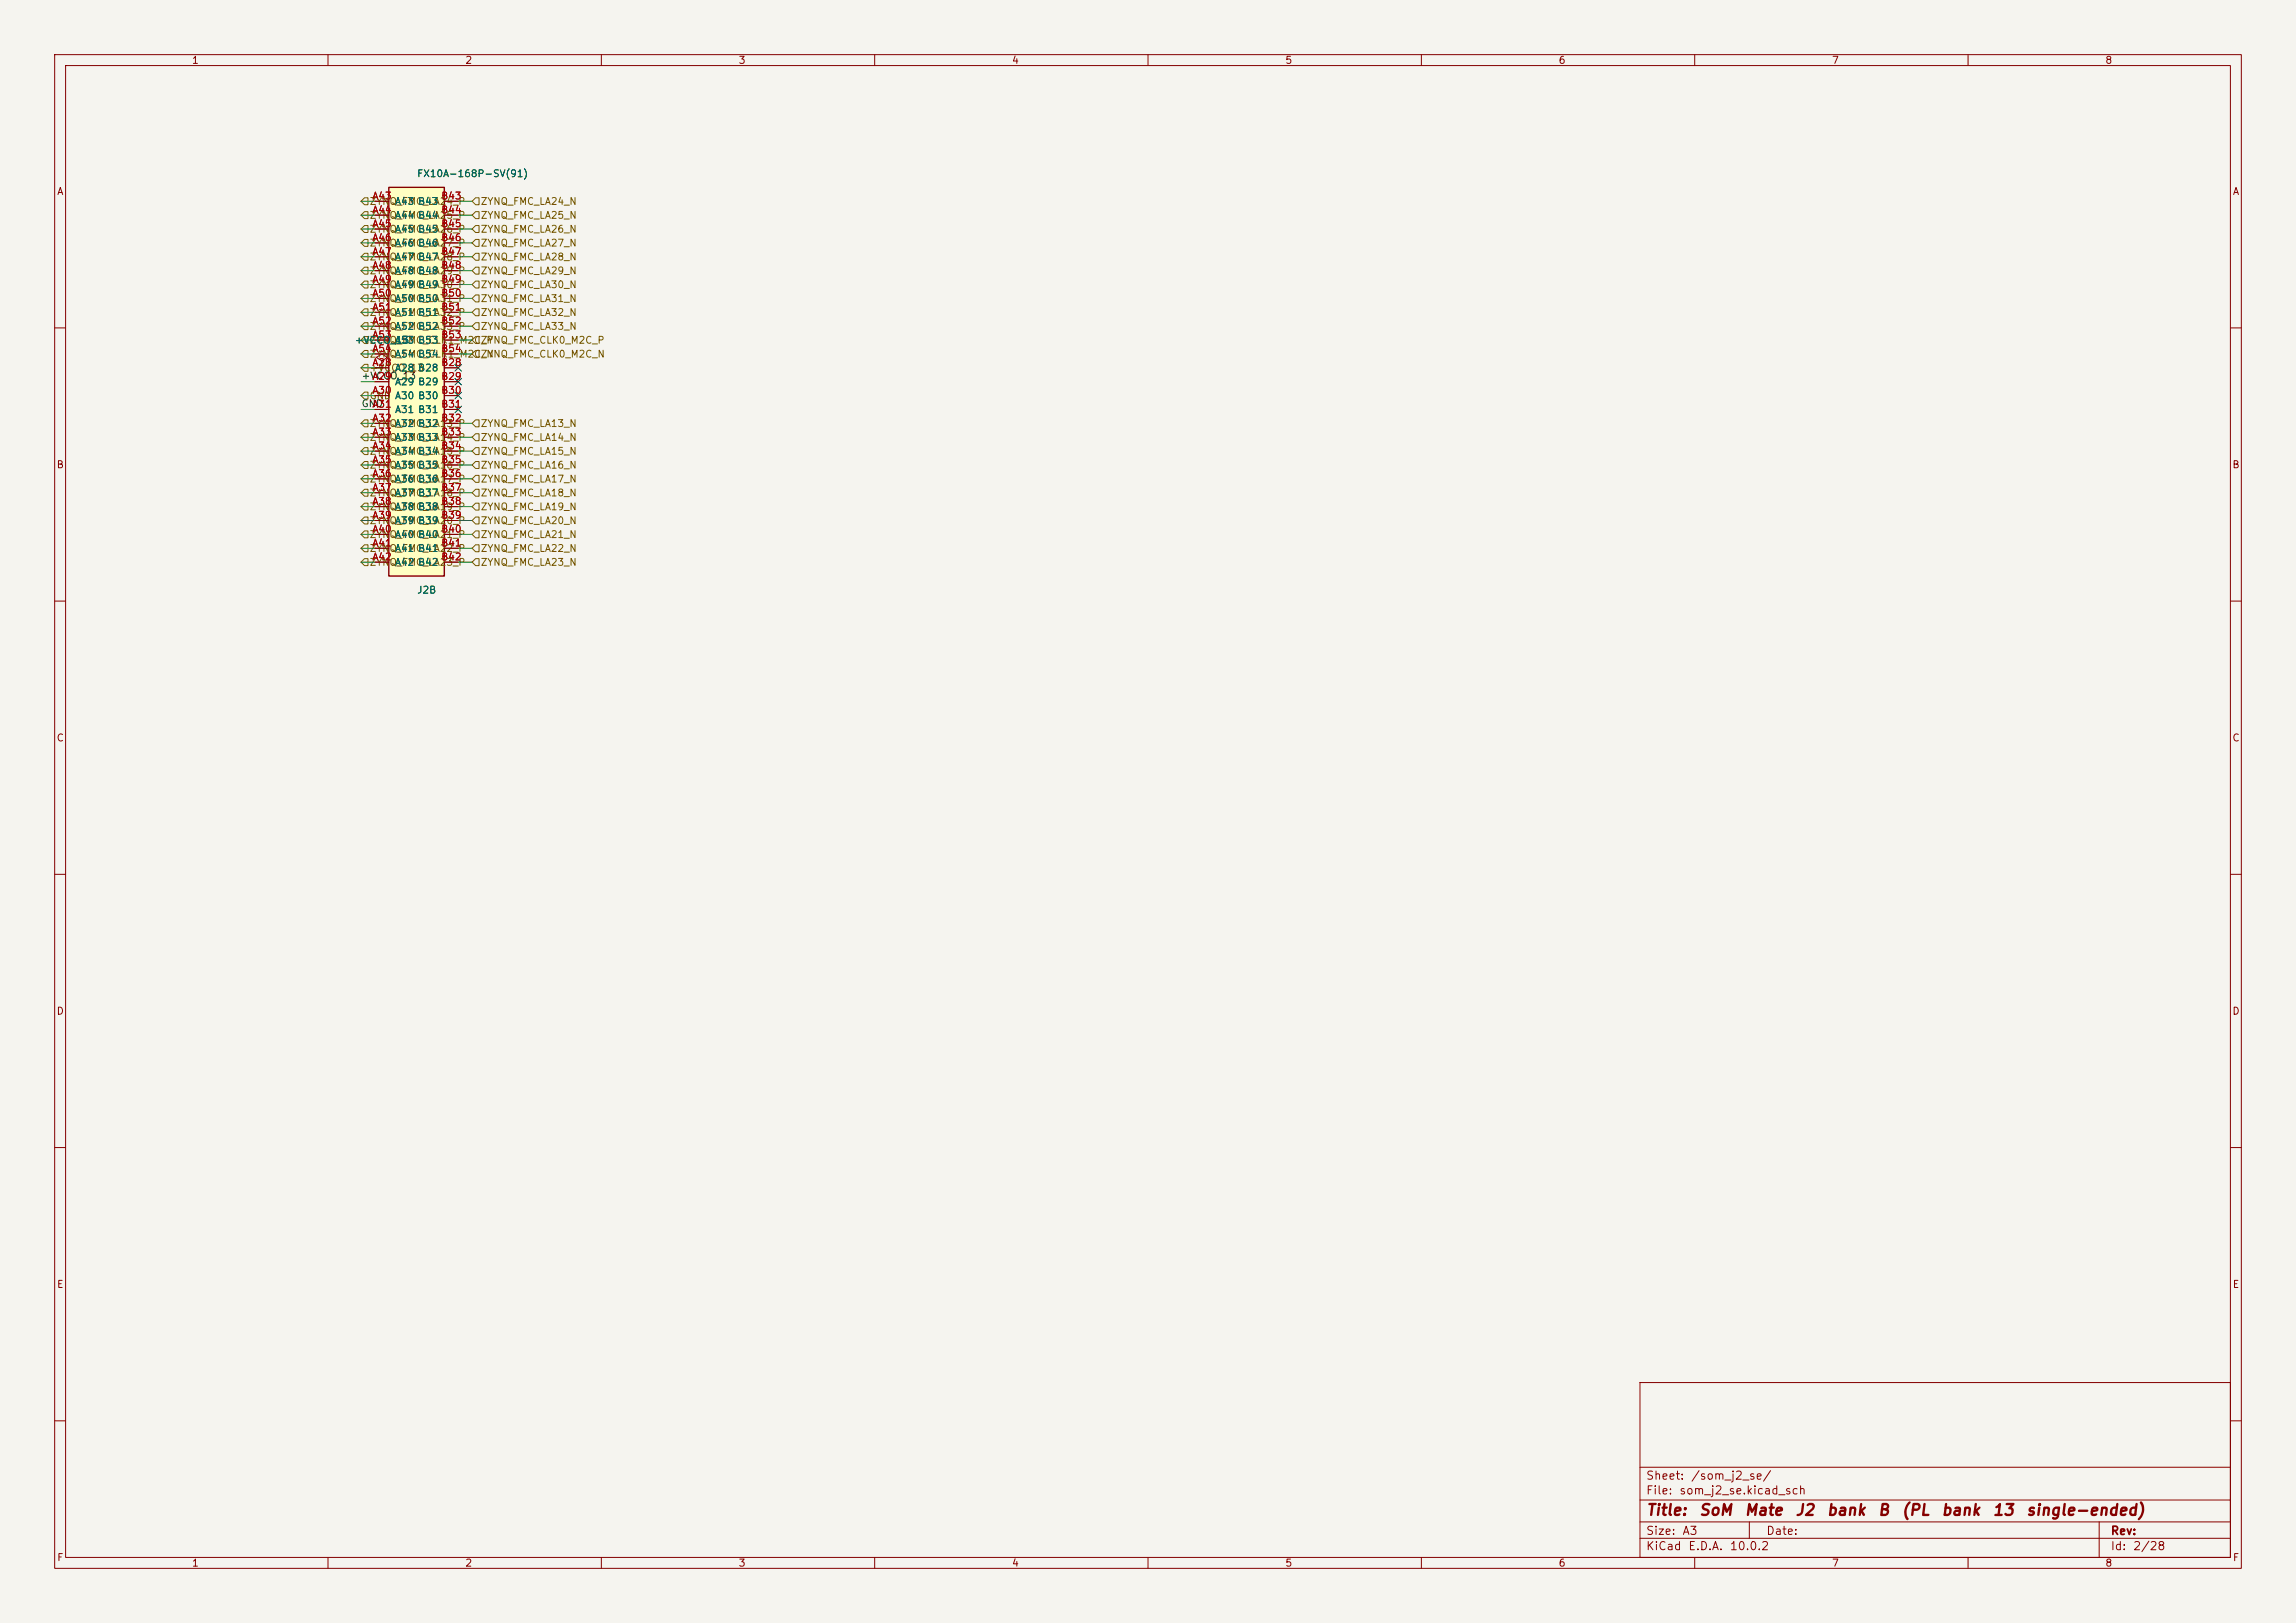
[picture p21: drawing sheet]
<svg xmlns="http://www.w3.org/2000/svg" width="420mm" height="297mm" viewBox="0 0 420 297" stroke-linecap="round" stroke-linejoin="round" font-family="sans-serif">
<defs><g id="words">
<g font-size="2" fill="#840000">
<text x="301" y="277.8">Title:</text>
<text x="310.7" y="277.8">SoM</text>
<text x="319" y="277.8">Mate</text>
<text x="328.3" y="277.8">J2</text>
<text x="334" y="277.8">bank</text>
<text x="343.4" y="277.8">B</text>
<text x="347.7" y="277.8">(PL</text>
<text x="355" y="277.8">bank</text>
<text x="364.3" y="277.8">13</text>
<text x="370.5" y="277.8">single-ended)</text>
</g>
<g font-size="1.5" fill="#840000">
<text x="301" y="273.8">File:</text>
<text x="301" y="271.1">Sheet:</text>
<text x="307.1" y="273.8">som_j2_se.kicad_sch</text>
<text x="309.2" y="271.1">/som_j2_se/</text>
<text x="301" y="281.2">Size:</text>
<text x="307.6" y="281.2">A3</text>
<text x="323" y="281.2">Date:</text>
<text x="386" y="281.2">Rev:</text>
<text x="301" y="284">KiCad</text>
<text x="308.7" y="284">E.D.A.</text>
<text x="316.3" y="284">10.0.2</text>
<text x="386" y="284">Id:</text>
<text x="390.1" y="284">2/28</text>
</g>
<g font-size="1.3" fill="#840000">
<text x="35" y="12">1</text>
<text x="85" y="12">2</text>
<text x="135" y="12">3</text>
<text x="185" y="12">4</text>
<text x="235" y="12">5</text>
<text x="285" y="12">6</text>
<text x="335" y="12">7</text>
<text x="385" y="12">8</text>
<text x="10.3" y="36">A</text>
<text x="408.3" y="36">A</text>
<text x="10.3" y="86">B</text>
<text x="408.2" y="86">B</text>
<text x="10.3" y="136">C</text>
<text x="408.2" y="136">C</text>
<text x="10.3" y="186">D</text>
<text x="408.2" y="186">D</text>
<text x="10.3" y="236">E</text>
<text x="408.3" y="236">E</text>
<text x="10.3" y="286">F</text>
<text x="35" y="287">1</text>
<text x="85" y="287">2</text>
<text x="135" y="287">3</text>
<text x="185" y="287">4</text>
<text x="235" y="287">5</text>
<text x="285" y="287">6</text>
<text x="335" y="287">7</text>
<text x="385" y="287">8</text>
<text x="408.3" y="286">F</text>
</g>
<g font-size="1.3" fill="#006464">
<text x="76.2" y="32.7">FX10A-168P-SV(91)</text>
<text x="72.1" y="37.8">A43 B43</text>
<text x="72.1" y="40.3">A44 B44</text>
<text x="72.1" y="42.9">A45 B45</text>
<text x="72.1" y="45.4">A46 B46</text>
<text x="72.1" y="48">A47 B47</text>
<text x="72.1" y="50.5">A48 B48</text>
<text x="72.1" y="53">A49 B49</text>
<text x="72.1" y="55.6">A50 B50</text>
<text x="72.1" y="58.1">A51 B51</text>
<text x="64.8" y="63.2">+VCCO_13</text>
<text x="72.1" y="60.7">A52 B52</text>
<text x="72.1" y="63.2">A53 B53</text>
<text x="72.1" y="65.7">A54 B54</text>
<text x="72.1" y="68.3">A28 B28</text>
<text x="72.1" y="70.8">A29 B29</text>
<text x="72.1" y="75.9">A31 B31</text>
<text x="72.1" y="73.4">A30 B30</text>
<text x="72.1" y="78.4">A32 B32</text>
<text x="72.1" y="81">A33 B33</text>
<text x="72.1" y="83.5">A34 B34</text>
<text x="72.1" y="86.1">A35 B35</text>
<text x="72.1" y="88.6">A36 B36</text>
<text x="72.1" y="91.1">A37 B37</text>
<text x="72.1" y="93.7">A38 B38</text>
<text x="72.1" y="96.2">A39 B39</text>
<text x="72.1" y="98.8">A40 B40</text>
<text x="72.1" y="101.3">A41 B41</text>
<text x="72.1" y="103.8">A42 B42</text>
<text x="76.2" y="108.9">J2B</text>
</g>
<g font-size="1.3" fill="#725600">
<text x="67.5" y="37.8">ZYNQ_FMC_LA24_P</text>
<text x="67.5" y="40.3">ZYNQ_FMC_LA25_P</text>
<text x="87.8" y="37.8">ZYNQ_FMC_LA24_N</text>
<text x="87.8" y="40.3">ZYNQ_FMC_LA25_N</text>
<text x="67.5" y="48">ZYNQ_FMC_LA28_P</text>
<text x="67.5" y="45.4">ZYNQ_FMC_LA27_P</text>
<text x="67.5" y="42.9">ZYNQ_FMC_LA26_P</text>
<text x="87.8" y="42.9">ZYNQ_FMC_LA26_N</text>
<text x="87.8" y="45.4">ZYNQ_FMC_LA27_N</text>
<text x="87.8" y="48">ZYNQ_FMC_LA28_N</text>
<text x="67.5" y="53">ZYNQ_FMC_LA30_P</text>
<text x="67.5" y="50.5">ZYNQ_FMC_LA29_P</text>
<text x="87.8" y="50.5">ZYNQ_FMC_LA29_N</text>
<text x="87.8" y="53">ZYNQ_FMC_LA30_N</text>
<text x="67.5" y="58.1">ZYNQ_FMC_LA32_P</text>
<text x="67.5" y="55.6">ZYNQ_FMC_LA31_P</text>
<text x="87.8" y="55.6">ZYNQ_FMC_LA31_N</text>
<text x="87.8" y="58.1">ZYNQ_FMC_LA32_N</text>
<text x="67.5" y="60.7">ZYNQ_FMC_LA33_P</text>
<text x="67.5" y="63.2">ZYNQ_FMC_CLK1_M2C_P</text>
<text x="67.5" y="65.7">ZYNQ_FMC_CLK1_M2C_N</text>
<text x="87.8" y="60.7">ZYNQ_FMC_LA33_N</text>
<text x="87.8" y="63.2">ZYNQ_FMC_CLK0_M2C_P</text>
<text x="87.8" y="65.7">ZYNQ_FMC_CLK0_M2C_N</text>
<text x="67.5" y="68.3">+VCCO_13</text>
<text x="67.5" y="73.4">GND A30 B30</text>
<text x="67.5" y="78.4">ZYNQ_FMC_LA13_P</text>
<text x="67.5" y="81">ZYNQ_FMC_LA14_P</text>
<text x="67.5" y="83.5">ZYNQ_FMC_LA15_P</text>
<text x="87.8" y="83.5">ZYNQ_FMC_LA15_N</text>
<text x="87.8" y="81">ZYNQ_FMC_LA14_N</text>
<text x="87.8" y="78.4">ZYNQ_FMC_LA13_N</text>
<text x="67.5" y="86.1">ZYNQ_FMC_LA16_P</text>
<text x="67.5" y="88.6">ZYNQ_FMC_LA17_P</text>
<text x="87.8" y="88.6">ZYNQ_FMC_LA17_N</text>
<text x="87.8" y="86.1">ZYNQ_FMC_LA16_N</text>
<text x="67.5" y="91.1">ZYNQ_FMC_LA18_P</text>
<text x="67.5" y="93.7">ZYNQ_FMC_LA19_P</text>
<text x="87.8" y="93.7">ZYNQ_FMC_LA19_N</text>
<text x="87.8" y="91.1">ZYNQ_FMC_LA18_N</text>
<text x="67.5" y="96.2">ZYNQ_FMC_LA20_P</text>
<text x="67.5" y="98.8">ZYNQ_FMC_LA21_P</text>
<text x="67.5" y="101.3">ZYNQ_FMC_LA22_P</text>
<text x="87.8" y="98.8">ZYNQ_FMC_LA21_N</text>
<text x="87.8" y="101.3">ZYNQ_FMC_LA22_N</text>
<text x="87.8" y="96.2">ZYNQ_FMC_LA20_N</text>
<text x="67.5" y="103.8">ZYNQ_FMC_LA23_P</text>
<text x="87.8" y="103.8">ZYNQ_FMC_LA23_N</text>
</g>
<g font-size="1.3" fill="#a90000">
<text x="68" y="36.8">A43</text>
<text x="68" y="39.3">A44</text>
<text x="68" y="41.9">A45</text>
<text x="80.6" y="36.8">B43</text>
<text x="80.6" y="39.3">B44</text>
<text x="80.6" y="41.9">B45</text>
<text x="68" y="44.4">A46</text>
<text x="68" y="47">A47</text>
<text x="80.6" y="44.4">B46</text>
<text x="80.6" y="47">B47</text>
<text x="68" y="49.5">A48</text>
<text x="68" y="52">A49</text>
<text x="80.6" y="49.5">B48</text>
<text x="80.6" y="52">B49</text>
<text x="68" y="54.6">A50</text>
<text x="68" y="57.1">A51</text>
<text x="68" y="59.7">A52</text>
<text x="80.6" y="54.6">B50</text>
<text x="80.6" y="57.1">B51</text>
<text x="80.6" y="59.7">B52</text>
<text x="68" y="62.2">A53</text>
<text x="68" y="64.7">A54</text>
<text x="80.6" y="62.2">B53</text>
<text x="80.6" y="64.7">B54</text>
<text x="68" y="67.3">A28</text>
<text x="68" y="69.8">A29</text>
<text x="80.6" y="67.3">B28</text>
<text x="80.6" y="69.8">B29</text>
<text x="68" y="72.4">A30</text>
<text x="68" y="74.9">A31</text>
<text x="68" y="77.4">A32</text>
<text x="80.6" y="72.4">B30</text>
<text x="80.6" y="74.9">B31</text>
<text x="80.6" y="77.4">B32</text>
<text x="68" y="80">A33</text>
<text x="68" y="82.5">A34</text>
<text x="80.6" y="80">B33</text>
<text x="80.6" y="82.5">B34</text>
<text x="68" y="85.1">A35</text>
<text x="68" y="87.6">A36</text>
<text x="80.6" y="85.1">B35</text>
<text x="80.6" y="87.6">B36</text>
<text x="68" y="90.1">A37</text>
<text x="68" y="92.7">A38</text>
<text x="68" y="95.2">A39</text>
<text x="80.6" y="90.1">B37</text>
<text x="80.6" y="92.7">B38</text>
<text x="80.6" y="95.2">B39</text>
<text x="68" y="97.8">A40</text>
<text x="68" y="100.3">A41</text>
<text x="80.6" y="97.8">B40</text>
<text x="80.6" y="100.3">B41</text>
<text x="68" y="102.8">A42</text>
<text x="80.6" y="102.8">B42</text>
</g>
<g font-size="1.3" fill="#0f0f0f">
<text x="66" y="69.7">+VCCO_13</text>
<text x="66" y="74.8">GND</text>
</g>
</g></defs>
<path d="M0 0h420v297h-420z" fill="#f5f4ef" stroke="#f5f4ef" stroke-width=".18"/>
<g fill="none" stroke="#840000" stroke-width=".18">
<path d="M10 10h400v277h-400zM12 12h396v273h-396zM60 10v2M110 10v2M160 10v2M210 10v2M260 10v2M310 10v2M360 10v2M10 60h2M408 60h2M10 110h2"/>
<path d="M408 110h2M10 160h2M408 160h2M10 210h2M408 210h2M300 253h108v32h-108zM10 260h2M300 278.5h108M300 274.5h108M300 268.5h108M320 278.5v3M384 278.5v6.5"/>
<path d="M408 260h2M60 285v2M110 285v2M160 285v2M210 285v2M260 285v2M300 281.5h108M310 285v2M360 285v2"/>
</g>
<path d="M71.1 34.3h10.2v71.1h-10.2z" fill="#ffffc2"/>
<path d="M71.1 34.3h10.2v71.1h-10.2z" fill="none" stroke="#840000" stroke-width=".25"/>
<g fill="none" stroke="#840000" stroke-width=".18">
<path d="M68.6 36.8h2.5M68.6 39.4h2.5M81.3 36.8h2.5M81.3 39.4h2.5M68.6 41.9h2.5M68.6 44.5h2.5M68.6 47h2.5M68.6 49.5h2.5M68.6 52.1h2.5M68.6 54.6h2.5M68.6 57.2h2.5M68.6 59.7h2.5"/>
<path d="M81.3 41.9h2.5M81.3 44.5h2.5M81.3 47h2.5M81.3 49.5h2.5M81.3 52.1h2.5M81.3 54.6h2.5M81.3 57.2h2.5M81.3 59.7h2.5M68.6 67.3h2.5M68.6 69.9h2.5M68.6 72.4h2.5M68.6 74.9h2.5"/>
<path d="M68.6 77.5h2.5M68.6 62.2h2.5M68.6 64.8h2.5M69.8 66l1.1-.6-1.1-.6-1 .6 1 .6v1.3M69.8 67.3h.1M81.3 67.3h2.5M81.3 69.9h2.5M81.3 72.4h2.5M81.3 74.9h2.5M81.3 77.5h2.5M81.3 62.2h2.5M81.3 64.8h2.5"/>
<path d="M68.6 80h2.5M68.6 82.6h2.5M68.6 85.1h2.5M68.6 87.6h2.5M68.6 90.2h2.5M68.6 92.7h2.5M68.6 95.3h2.5M68.6 97.8h2.5M81.3 80h2.5M81.3 82.6h2.5M81.3 85.1h2.5M81.3 87.6h2.5"/>
<path d="M81.3 90.2h2.5M81.3 92.7h2.5M81.3 95.3h2.5M81.3 97.8h2.5M68.6 100.3h2.5M68.6 102.9h2.5M81.3 100.3h2.5M81.3 102.9h2.5"/>
</g>
<g fill="none" stroke="#725600" stroke-width=".18">
<path d="M66.7 36.2h.6v1.3h-.6l-.7-.7zM66.7 38.7h.6v1.3h-.6l-.7-.6zM87 36.2h.6v1.3h-.6l-.6-.7zM87 38.7h.6v1.3h-.6l-.6-.6zM66.7 59.1h.6v1.2h-.6l-.7-.6zM66.7 56.5h.6v1.3h-.6l-.7-.6zM66.7 54h.6v1.2h-.6l-.7-.6zM66.7 51.4h.6v1.3h-.6l-.7-.6zM66.7 48.9h.6v1.3h-.6l-.7-.7zM66.7 46.4h.6v1.2h-.6l-.7-.6zM66.7 43.8h.6v1.3h-.6l-.7-.6zM66.7 41.3h.6v1.2h-.6l-.7-.6z"/>
<path d="M87 48.9h.6v1.3h-.6l-.6-.7zM87 41.3h.6v1.2h-.6l-.6-.6zM87 43.8h.6v1.3h-.6l-.6-.6zM87 46.4h.6v1.2h-.6l-.6-.6zM87 51.4h.6v1.3h-.6l-.6-.6zM87 54h.6v1.2h-.6l-.6-.6zM87 56.5h.6v1.3h-.6l-.6-.6zM87 59.1h.6v1.2h-.6l-.6-.6zM66.7 71.8h.6v1.2h-.6l-.7-.6zM66.7 66.7h.6v1.2h-.6l-.7-.6zM66.7 61.6h.6v1.3h-.6l-.7-.7zM66.7 64.1h.6v1.3h-.6l-.7-.6z"/>
<path d="M66.7 76.8h.6v1.3h-.6l-.7-.6zM66.7 79.4h.6v1.2h-.6l-.7-.6zM87 79.4h.6v1.2h-.6l-.6-.6zM87 76.8h.6v1.3h-.6l-.6-.6zM87 61.6h.6v1.3h-.6l-.6-.7zM87 64.1h.6v1.3h-.6l-.6-.6zM66.7 81.9h.6v1.3h-.6l-.7-.6zM66.7 84.5h.6v1.2h-.6l-.7-.6zM66.7 87h.6v1.3h-.6l-.7-.7zM66.7 89.5h.6v1.3h-.6l-.7-.6zM66.7 92.1h.6v1.2h-.6l-.7-.6zM66.7 94.6h.6v1.3h-.6l-.7-.6z"/>
<path d="M66.7 97.2h.6v1.2h-.6l-.7-.6zM66.7 99.7h.6v1.3h-.6l-.7-.7zM87 92.1h.6v1.2h-.6l-.6-.6zM87 89.5h.6v1.3h-.6l-.6-.6zM87 87h.6v1.3h-.6l-.6-.7zM87 84.5h.6v1.2h-.6l-.6-.6zM87 81.9h.6v1.3h-.6l-.6-.6zM87 97.2h.6v1.2h-.6l-.6-.6zM87 99.7h.6v1.3h-.6l-.6-.7zM87 94.6h.6v1.3h-.6l-.6-.6zM66.7 102.2h.6v1.3h-.6l-.7-.6zM87 102.2h.6v1.3h-.6l-.6-.6z"/>
</g>
<g fill="none" stroke="#009600" stroke-width=".18">
<path d="M66 36.8h2.6M66 39.4h2.6M83.8 36.8h2.6M83.8 39.4h2.6M66 47h2.6M66 57.2h2.6M66 59.7h2.6M66 41.9h2.6M66 44.5h2.6M66 49.5h2.6M66 52.1h2.6M66 54.6h2.6"/>
<path d="M83.8 47h2.6M83.8 57.2h2.6M83.8 59.7h2.6M83.8 41.9h2.6M83.8 44.5h2.6M83.8 49.5h2.6M83.8 52.1h2.6M83.8 54.6h2.6M66 62.2h2.6M66 64.8h2.6M66 67.3h3.8M66 74.9h2.6"/>
<path d="M66 72.4h2.6M66 69.9h2.6M66 77.5h2.6M83.8 62.2h2.6M83.8 64.8h2.6M83.8 77.5h2.6M66 90.2h2.6M66 80h2.6M66 82.6h2.6M66 85.1h2.6M66 97.8h2.6M66 87.6h2.6"/>
<path d="M66 92.7h2.6M66 95.3h2.6M83.8 90.2h2.6M83.8 80h2.6M83.8 82.6h2.6M83.8 85.1h2.6M83.8 97.8h2.6M83.8 87.6h2.6M83.8 92.7h2.6M83.8 95.3h2.6M66 100.3h2.6M66 102.9h2.6"/>
<path d="M83.8 100.3h2.6M83.8 102.9h2.6"/>
</g>
<path d="M83.2 74.3l1.2 1.2M83.2 71.8l1.2 1.2M83.2 69.2l1.2 1.3M83.2 66.7l1.2 1.2M84.4 74.3l-1.2 1.2M84.4 71.8l-1.2 1.2M84.4 69.2l-1.2 1.3M84.4 66.7l-1.2 1.2" fill="none" stroke="#000084" stroke-width=".18"/>
<use href="#words"/>
</svg>
